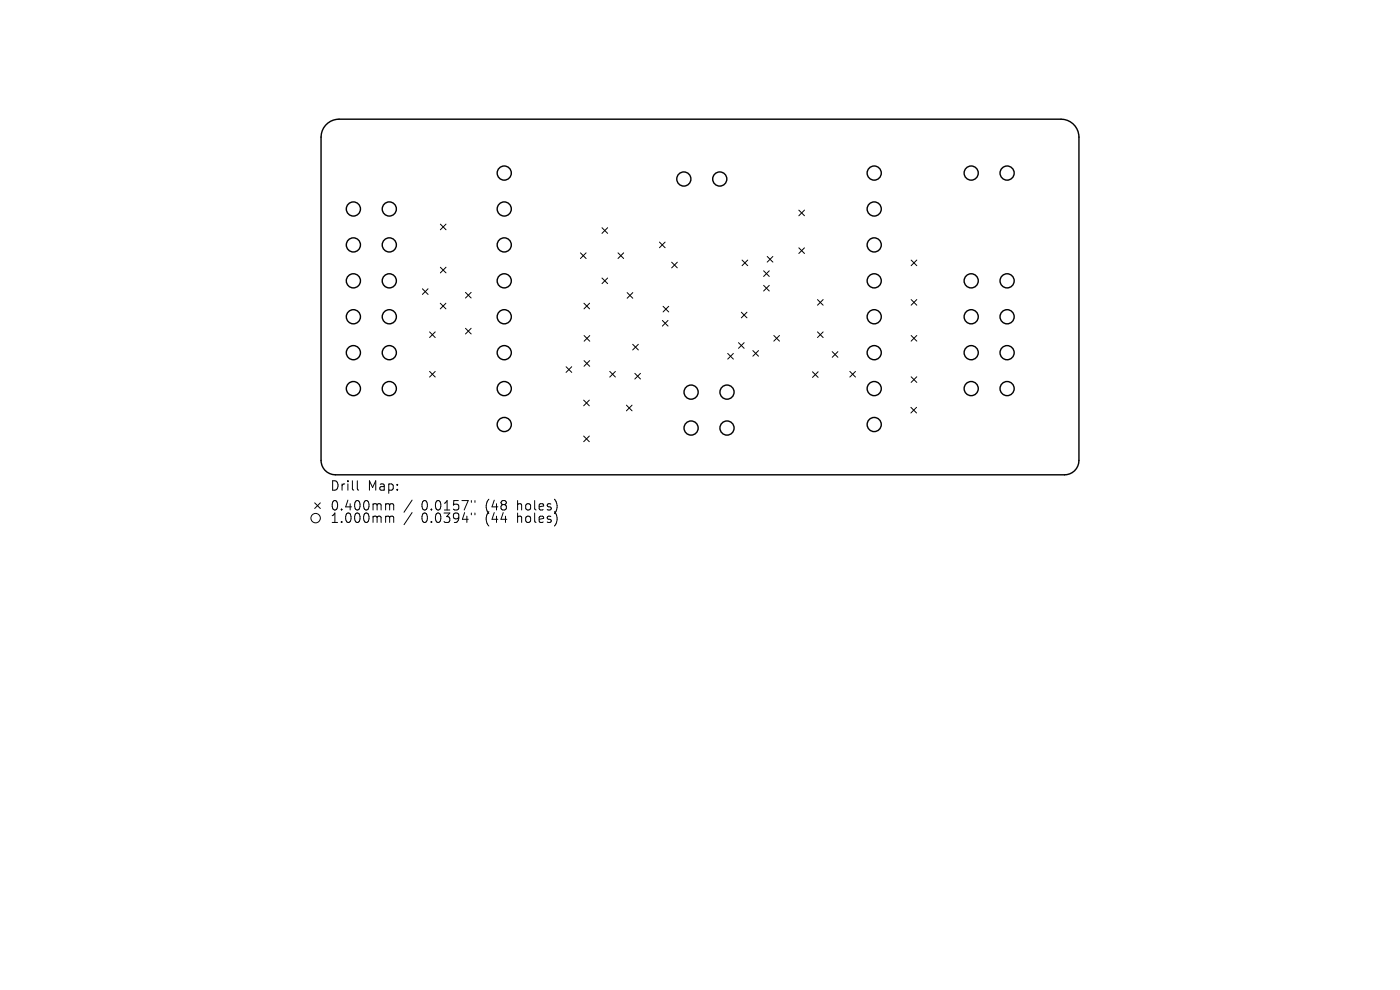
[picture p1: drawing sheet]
<svg xmlns="http://www.w3.org/2000/svg" width="297mm" height="210mm" viewBox="0 0 297 210" stroke-linecap="round" stroke-linejoin="round" font-family="sans-serif">
<defs><g id="words">
<g font-size="2.8">
<text x="70" y="104.4">Drill</text>
<text x="78" y="104.4">Map:</text>
<text x="70" y="108.6">0.400mm</text>
<text x="70" y="111.2">1.000mm</text>
<text x="89.4" y="108.6">0.0157&quot;</text>
<text x="89.4" y="111.2">0.0394&quot;</text>
<text x="103.1" y="108.6">(48</text>
<text x="103.1" y="111.2">(44</text>
<text x="110" y="108.6">holes)</text>
<text x="110" y="111.2">holes)</text>
</g>
</g></defs>
<g fill="none" stroke="#000" stroke-width=".3">
<path d="M69.1 26.6a3.8 3.8 0 0 1 2.8-1.3h153.2a3.8 3.8 0 0 1 3.8 3.8v68.6a3 3 0 0 1-3.1 3h-154.6a3 3 0 0 1-3.1-3v-68.6a3.8 3.8 0 0 1 1-2.5z"/>
<circle cx="107" cy="36.7" r="1.5"/>
<circle cx="145.1" cy="38" r="1.5"/>
<circle cx="152.7" cy="38" r="1.5"/>
<circle cx="185.5" cy="36.7" r="1.5"/>
<circle cx="206" cy="36.7" r="1.5"/>
<circle cx="213.7" cy="36.7" r="1.5"/>
<circle cx="75" cy="59.6" r="1.5"/>
<circle cx="75" cy="52" r="1.5"/>
<circle cx="75" cy="44.3" r="1.5"/>
<circle cx="82.6" cy="52" r="1.5"/>
<circle cx="82.6" cy="59.6" r="1.5"/>
<circle cx="82.6" cy="44.3" r="1.5"/>
<circle cx="107" cy="52" r="1.5"/>
<circle cx="107" cy="59.6" r="1.5"/>
<circle cx="107" cy="44.3" r="1.5"/>
<circle cx="185.5" cy="52" r="1.5"/>
<circle cx="185.5" cy="44.3" r="1.5"/>
<circle cx="185.5" cy="59.6" r="1.5"/>
<circle cx="206" cy="59.6" r="1.5"/>
<circle cx="213.7" cy="59.6" r="1.5"/>
<circle cx="75" cy="67.2" r="1.5"/>
<circle cx="75" cy="74.8" r="1.5"/>
<circle cx="82.6" cy="67.2" r="1.5"/>
<circle cx="82.6" cy="74.8" r="1.5"/>
<circle cx="107" cy="74.8" r="1.5"/>
<circle cx="107" cy="67.2" r="1.5"/>
<circle cx="185.5" cy="74.8" r="1.5"/>
<circle cx="185.5" cy="67.2" r="1.5"/>
<circle cx="206" cy="67.2" r="1.5"/>
<circle cx="206" cy="74.8" r="1.5"/>
<circle cx="213.7" cy="67.2" r="1.5"/>
<circle cx="213.7" cy="74.8" r="1.5"/>
<circle cx="75" cy="82.4" r="1.5"/>
<circle cx="82.6" cy="82.4" r="1.5"/>
<circle cx="107" cy="82.4" r="1.5"/>
<circle cx="107" cy="90.1" r="1.5"/>
<circle cx="146.6" cy="83.2" r="1.5"/>
<circle cx="146.6" cy="90.8" r="1.5"/>
<circle cx="154.2" cy="83.2" r="1.5"/>
<circle cx="154.2" cy="90.8" r="1.5"/>
<circle cx="185.5" cy="82.4" r="1.5"/>
<circle cx="185.5" cy="90.1" r="1.5"/>
<circle cx="206" cy="82.4" r="1.5"/>
<circle cx="213.7" cy="82.4" r="1.5"/>
</g>
<g fill="none" stroke="#000" stroke-width=".21">
<path d="M93.4 47.5l1.2 1.2M93.4 56.7l1.2 1.2M94.6 47.5l-1.2 1.2M94.6 56.7l-1.2 1.2M123.1 53.6l1.2 1.2M124.3 53.6l-1.2 1.2M127.7 48.3l1.2 1.2M127.7 59l1.2 1.2M128.9 48.3l-1.2 1.2M128.9 59l-1.2 1.2M131.1 53.6l1.2 1.2M132.3 53.6l-1.2 1.2"/>
<path d="M139.9 51.4l1.2 1.2M141.1 51.4l-1.2 1.2M142.5 55.6l1.2 1.2M143.7 55.6l-1.2 1.2M157.4 55.2l1.2 1.2M158.6 55.2l-1.2 1.2M162 57.4l1.2 1.2M162.8 54.4l1.2 1.2M163.2 57.4l-1.2 1.2M164 54.4l-1.2 1.2M169.5 44.6l1.2 1.2M169.5 52.6l1.2 1.2"/>
<path d="M170.7 44.6l-1.2 1.2M170.7 52.6l-1.2 1.2M193.3 55.2l1.2 1.2M194.5 55.2l-1.2 1.2M89.6 61.3l1.2 1.2M90.8 61.3l-1.2 1.2M91.1 70.4l1.2 1.2M91.1 78.8l1.2 1.2M92.3 70.4l-1.2 1.2M92.3 78.8l-1.2 1.2M93.4 64.3l1.2 1.2M94.6 64.3l-1.2 1.2"/>
<path d="M98.8 69.6l1.2 1.2M98.8 62l1.2 1.2M100 62l-1.2 1.2M100 69.6l-1.2 1.2M120.1 77.8l1.2 1.2M121.3 77.8l-1.2 1.2M123.9 64.3l1.2 1.2M123.9 76.5l1.2 1.2M123.9 71.2l1.2 1.2M125.1 64.3l-1.2 1.2M125.1 76.5l-1.2 1.2M125.1 71.2l-1.2 1.2"/>
<path d="M129.4 78.8l1.2 1.2M130.6 78.8l-1.2 1.2M133 62.1l1.2 1.2M134.2 73l1.2 1.2M134.2 62.1l-1.2 1.2M134.7 79.2l1.2 1.2M135.4 73l-1.2 1.2M135.9 79.2l-1.2 1.2M140.5 68l1.2 1.2M140.7 65l1.2 1.2M141.7 68l-1.2 1.2M141.9 65l-1.2 1.2"/>
<path d="M154.4 75l1.2 1.2M155.6 75l-1.2 1.2M156.7 72.7l1.2 1.2M157.3 66.2l1.2 1.2M157.9 72.7l-1.2 1.2M158.5 66.2l-1.2 1.2M159.7 74.4l1.2 1.2M160.9 74.4l-1.2 1.2M162 60.5l1.2 1.2M163.2 60.5l-1.2 1.2M164.2 71.2l1.2 1.2M165.4 71.2l-1.2 1.2"/>
<path d="M172.4 78.9l1.2 1.2M173.4 63.5l1.2 1.2M173.4 70.4l1.2 1.2M173.6 78.9l-1.2 1.2M174.6 63.5l-1.2 1.2M174.6 70.4l-1.2 1.2M176.6 74.6l1.2 1.2M177.8 74.6l-1.2 1.2M180.3 78.8l1.2 1.2M181.5 78.8l-1.2 1.2M193.3 63.5l1.2 1.2M193.3 71.2l1.2 1.2"/>
<path d="M193.3 79.9l1.2 1.2M194.5 63.5l-1.2 1.2M194.5 71.2l-1.2 1.2M194.5 79.9l-1.2 1.2M123.8 84.9l1.2 1.2M123.8 92.5l1.2 1.2M125 84.9l-1.2 1.2M125 92.5l-1.2 1.2M132.9 85.9l1.2 1.2M134.1 85.9l-1.2 1.2M193.2 86.4l1.2 1.2M194.4 86.4l-1.2 1.2"/>
<path d="M66.8 106.7l1.2 1.2M68 106.7l-1.2 1.2M75.8 102v1.7l.3 .3M82.1 106.9h.5l.1 .2M82.1 109.5l.5 .1 .1 .2M82.7 107.1l.2-.2h.5l.1 1.3M82.7 107.1v1.1M82.7 109.8v1M82.7 109.8l.2-.3 .5 .1 .1 1.2M87.4 106.1l-1.7 2.6M87.4 108.7l-1.7 2.6M100 106.2v.4"/>
<path d="M100 108.8v.4M100.8 106.2v.4M100.8 108.8v.4"/>
<circle cx="67" cy="109.9" r="1"/>
</g>
<use href="#words"/>
</svg>
